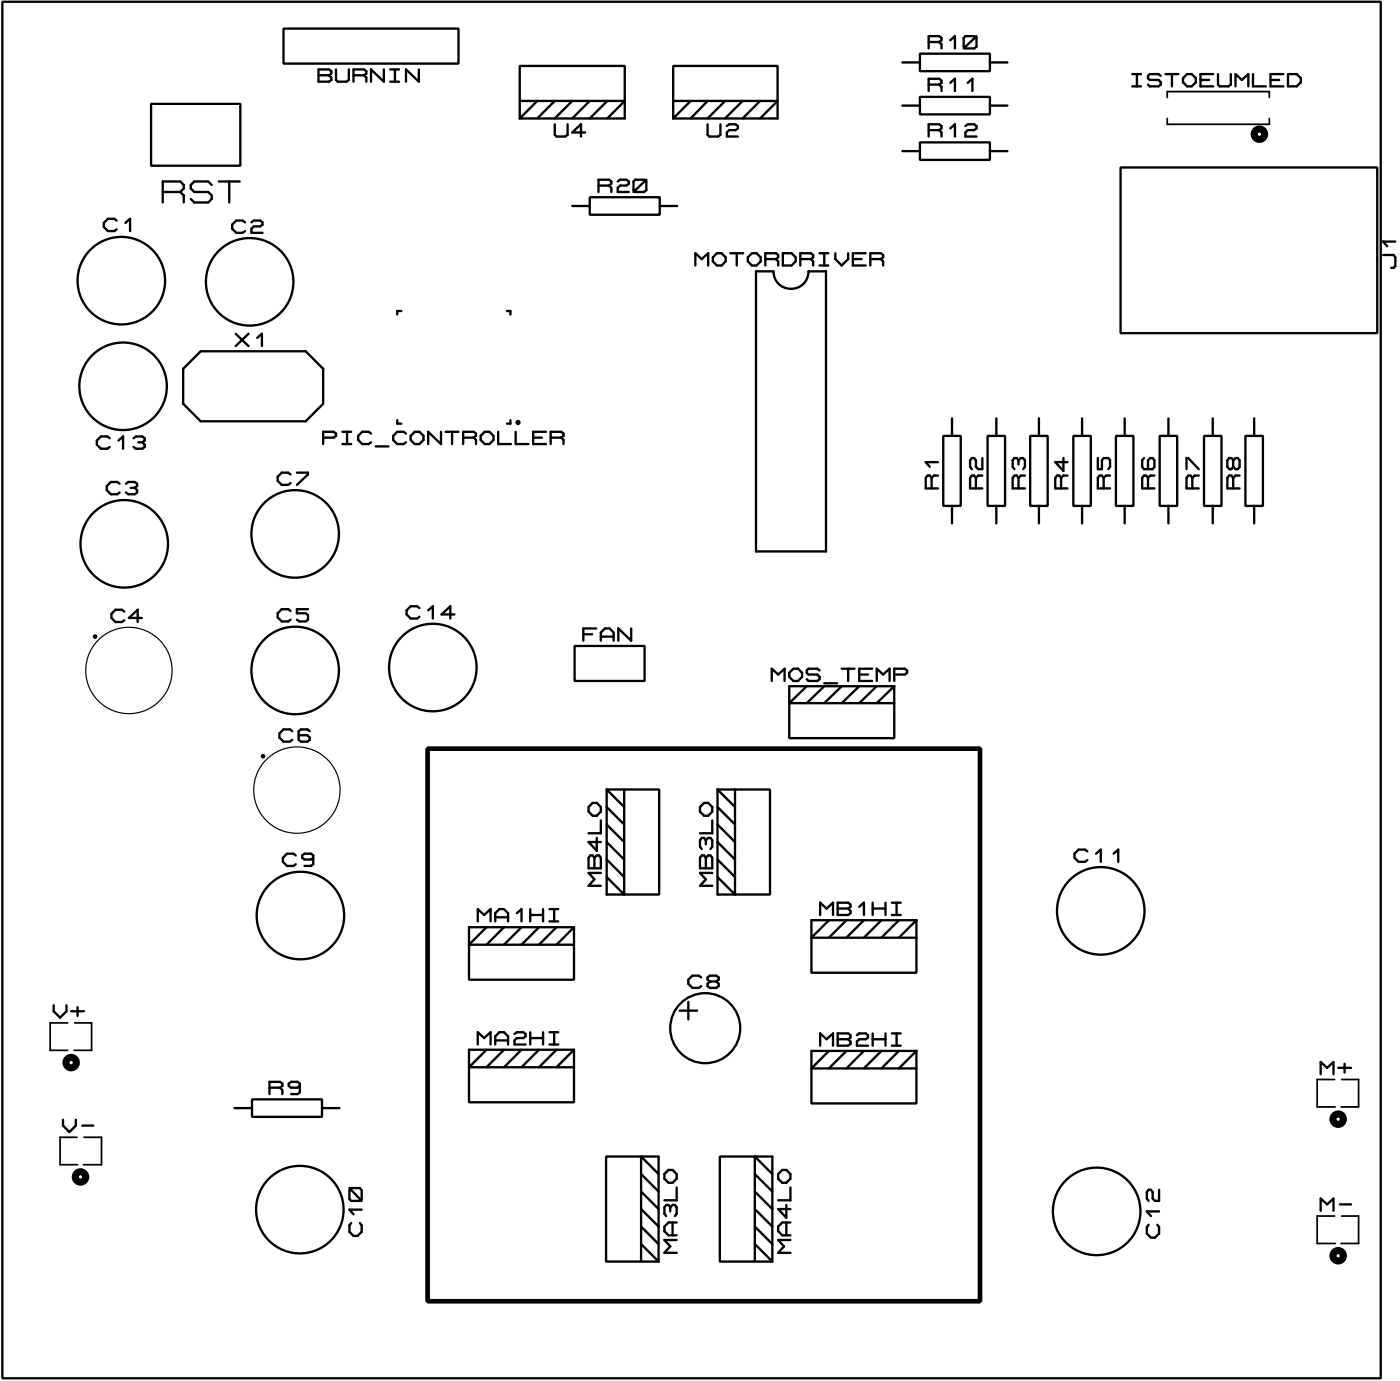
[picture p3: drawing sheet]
<svg xmlns="http://www.w3.org/2000/svg" width="102mm" height="100mm" viewBox="0 0 102 100" stroke-linecap="round" stroke-linejoin="round" font-family="sans-serif">
<g fill="none" stroke="#000" stroke-width=".17">
<path d="M.2 .1h100v99.9h-100zM8.5 16l-.2-.1h-.5l-.3 .3v.3l.3 .3h.5l.2-.2M9.1 16.2l.3-.3v.9M11 7.5h6.4v4.5h-6.4zM11.8 13.9h1.3M13.1 13.9l.2-.2v-.3l-.2-.2h-1.3v1.5M13.1 13.9l.2 .3v.5M15.4 13.4l-.3-.2h-1l-.3 .2v.3l.3 .2h1l.3 .3v.2l-.3 .3h-1l-.3-.3M15.9 13.2h1.5M16.6 13.2v1.5M17.8 16.1l-.2-.1h-.5l-.3 .3v.3l.3 .3h.5l.2-.1M18.2 16.1l.2-.1h.5l.1 .1v.2l-.1 .1h-.5l-.2 .2v.3h.8"/>
<path d="M20.6 2.1h12.7v2.5h-12.7zM23.1 5h.8l.1 .2v.1l-.1 .2 .1 .1v.2l-.1 .1h-.8zM23.1 5.5h.8M24.4 5v.8l.1 .1h.6l.2-.1v-.8M25.7 5.5h.7M26.4 5.5l.2-.2v-.1l-.2-.2h-.7v.9M26.4 5.5l.2 .1v.3M27.9 5v.9l-1-.9v.9M28.3 5h.7M28.3 5.9h.7M28.7 5v.9M30.4 5v.9l-.9-.9v.9"/>
<path d="M37.7 4.8h7.6v2.5h-7.6zM37.7 8.6h7.6v-1.3l-1.2 1.3M37.7 7.3v1.3M39 7.3l-1.3 1.3M40.3 9v.8l.1 .1h.6l.2-.1v-.8M40.3 7.3l-1.3 1.3M41.5 14.9h1.3M41.5 7.3l-1.2 1.3M42.5 9.6h-1l.7-.6v.9M42.8 14.3h5.1v1.3h-5.1zM42.8 7.3l-1.3 1.3M43.4 13.5h.8"/>
<path d="M44.1 7.3l-1.3 1.3M44.2 13.5l.2-.2v-.1l-.2-.2h-.8v.9M44.2 13.5l.2 .1v.3M44.8 13.2l.2-.2h.5l.1 .2v.1l-.1 .2h-.5l-.2 .1v.3h.8M46.1 13h.6l.2 .2v.6l-.2 .1h-.6l-.1-.1v-.6zM46.9 13l-.9 .9M47.9 14.9h1.2M48.9 4.8h7.5v2.5h-7.5zM48.9 8.6h7.5v-1.3l-1.2 1.3M48.9 7.3v1.3M50.1 7.3l-1.2 1.3M50.5 19.3v-.9l.4 .4 .5-.4v.9"/>
<path d="M51.4 9v.8l.1 .1h.6l.2-.1v-.8M51.4 7.3l-1.3 1.3M51.7 18.7l.3-.3h.4l.3 .3v.3l-.3 .3h-.4l-.3-.3zM52.6 7.3l-1.2 1.3M52.7 9.1l.2-.1h.5l.2 .1v.2l-.2 .1h-.5l-.2 .2v.3h.9M53 18.4h.9M53.5 18.4v.9M53.9 7.3l-1.3 1.3M54.6 18.4h.3l.3 .3v.3l-.3 .3h-.3l-.3-.3v-.3zM54.9 19.7h1.2a1.27 1.27 0 0 0 1.3 1.3 1.27 1.27 0 0 0 1.3-1.3h1.2v20.3h-5zM55.2 7.3l-1.3 1.3M55.5 18.8h.8"/>
<path d="M56.3 18.8l.2-.1v-.2l-.2-.1h-.8v.9M56.3 18.8l.2 .2v.3M56.8 18.4h.6l.3 .3v.3l-.3 .3h-.6zM58.1 18.8h.7M58.8 18.8l.2-.1v-.2l-.2-.1h-.7v.9M58.8 18.8l.2 .2v.3M59.5 18.4h.6M59.5 19.3h.6M59.8 18.4v.9M60.6 18.4v.4l.5 .5 .5-.5v-.4M61.9 18.8h.6M62.8 18.4h-.9v.9h.9"/>
<path d="M63.2 18.8h.7M63.9 18.8l.2-.1v-.2l-.2-.1h-.7v.9M63.9 18.8l.2 .2v.3M65.5 4.5h1.3M65.5 7.7h1.3M65.5 11h1.3M66.8 3.9h5v1.3h-5zM66.8 7h5v1.3h-5zM66.8 10.3h5v1.3h-5zM67.4 3h.8M67.4 6.1h.8M67.4 9.4h.8"/>
<path d="M68.2 3l.1-.1v-.1l-.1-.2h-.8v.9M68.2 6.1l.1-.1v-.2l-.1-.1h-.8v.9M68.2 9.4l.1-.1v-.2l-.1-.1h-.8v.9M68.2 3l.1 .2v.3M68.2 6.1l.1 .2v.3M68.2 9.4l.1 .2v.3M69 2.9l.3-.3v.9M69 6l.3-.3v.9M69 9.3l.3-.3v.9M70.1 2.6h.6l.2 .2v.6l-.2 .1h-.6l-.2-.1v-.6zM70.1 9.1l.1-.1h.5l.2 .1v.2l-.2 .1h-.5l-.1 .2v.3h.8M70.2 6l.4-.3v.9"/>
<path d="M70.9 2.6l-1 .9M71.8 4.5h1.3M71.8 7.7h1.3M71.8 11h1.3M81.3 12.1h18.6v12.1h-18.6zM82.2 5.4h.6M82.2 6.3h.6M82.5 5.4v.9M84.2 5.5l-.1-.1h-.7l-.1 .1v.2l.1 .1h.7l.1 .2v.1l-.1 .2h-.7l-.1-.2M84.6 5.4h.9M85 5.4v.9M85.9 5.7l.2-.3h.4l.3 .3v.3l-.3 .3h-.4l-.2-.3z"/>
<path d="M87.1 5.8h.7M88.1 5.4h-1v.9h1M88.4 5.4v.7l.1 .2h.7l.1-.2v-.7M89.7 6.3v-.9l.4 .4 .5-.4v.9M90.9 5.4v.9h1M92.2 5.8h.6M93.1 5.4h-.9v.9h.9M93.5 5.4h.6l.3 .3v.3l-.3 .3h-.6zM100.4 18.5h.7l.2 .2v.6l-.2 .1h-.1M101.3 17.5h-.9l.3 .4M8 31.8l-.2-.1h-.5l-.3 .3v.3l.3 .3h.5l.2-.2M8.6 32l.3-.3v.9"/>
<path d="M8.7 35.1l-.2-.1h-.5l-.3 .3v.3l.3 .3h.5l.2-.2M9.1 35.1l.2-.1h.5l.1 .1v.2l-.1 .1M9.5 35.4h.3M9.7 31.8l.2-.1h.4l.2 .1v.2l-.2 .1M9.8 35.4l.1 .2v.1l-.1 .2h-.5l-.2-.2M10 32.1h.3M10.3 32.1l.2 .2v.1l-.2 .2h-.4l-.2-.2M13.3 26.8l1.3-1.3h7.6l1.3 1.3v2.5l-1.3 1.3h-7.6l-1.3-1.3zM17.1 24.2l.9 .9M18 24.2l-.9 .9M18.7 24.5l.3-.3v.9M21.1 34.4l-.2-.1h-.5l-.2 .3v.3l.2 .3h.5l.2-.1"/>
<path d="M21.5 34.3h.9v.1l-.9 .8M23.5 31.7h.7l.2-.1v-.1l-.2-.2h-.7v.9M24.8 31.3h.7M24.8 32.2h.7M25.2 31.3v.9M26.9 31.5l-.1-.2h-.5l-.3 .3v.3l.3 .3h.5l.1-.1M27.3 32.4h.9M28.8 30.5v.2h.3M29.1 22.6h-.3v.2M29.5 31.5l-.2-.2h-.5l-.3 .3v.3l.3 .3h.5l.2-.1M30.1 31.3h.3l.3 .3v.3l-.3 .3h-.3l-.3-.3v-.3zM32 31.3v.9l-.9-.9v.9"/>
<path d="M32.3 31.3h1M32.8 31.3v.9M33.6 31.7h.8M34.4 31.7l.1-.1v-.1l-.1-.2h-.8v.9M34.4 31.7l.1 .2v.3M35.2 31.3h.3l.3 .3v.3l-.3 .3h-.3l-.3-.3v-.3zM36.2 31.3v.9h.9M36.8 22.6h.2v.2M37 30.5v.2h-.2M37.4 31.3v.9h1M38.7 31.7h.6M39.6 31.3h-.9v.9h.9"/>
<path d="M40 31.7h.7M40.7 31.7l.2-.1v-.1l-.2-.2h-.7v.9M40.7 31.7l.2 .2v.3M67.6 34.7l-.1-.2h-.2l-.1 .2v.7h.9M67.6 34.7v.7M68.1 34.5h-.3l-.2 .2M68.1 33.5h-.9l.3 .4M68.5 31.6h1.2v5.1h-1.2zM69.1 30.4v1.2M69.1 36.7v1.3M70.8 34.7l-.1-.2h-.2l-.1 .2v.7h.9M70.8 34.7v.7"/>
<path d="M71.3 33.2v.8h-.3l-.2-.1v-.5l-.1-.2h-.2l-.1 .2v.5l.1 .1M71.3 34.5h-.3l-.2 .2M71.7 31.6h1.2v5.1h-1.2zM72.3 30.4v1.2M72.3 36.7v1.3M73.9 34.7l-.1-.2h-.2l-.1 .2v.7h.9M73.9 33.4l-.1-.2h-.2l-.1 .2v.5l.1 .1M73.9 33.4l.2-.2h.2l.1 .2v.5l-.1 .1M73.9 33.4v.3M73.9 34.7v.7M74.4 34.5h-.3l-.2 .2M74.8 31.6h1.2v5.1h-1.2z"/>
<path d="M75.4 30.4v1.2M75.4 36.7v1.3M77 34.7l-.1-.2h-.2l-.1 .2v.7h.9M77 34.7v.7M77.2 33.2v1l-.6-.7h.9M77.5 34.5h-.3l-.2 .2M77.9 31.6h1.3v5.1h-1.3zM78.5 30.4v1.2M78.5 36.7v1.3M79.7 33.2v.8h.3v-.6l.1-.2h.3l.2 .2v.5l-.2 .1M80.1 34.7l-.1-.2h-.2l-.1 .2v.7h.9M80.1 34.7v.7"/>
<path d="M80.6 34.5h-.3l-.2 .2M81 31.6h1.3v5.1h-1.3zM81.6 30.4v1.2M81.6 36.7v1.3M83 33.2l-.1 .2v.5l.1 .1h.7l.1-.1v-.5l-.1-.2h-.2l-.2 .2v.6M83.3 34.7v.7M83.3 34.7l-.1-.2h-.2l-.1 .2v.7h.9M83.8 34.5h-.3l-.2 .2M84.2 31.6h1.2v5.1h-1.2zM84.8 30.4v1.2M84.8 36.7v1.3M86.1 34v-.8h.1l.8 .8"/>
<path d="M86.5 34.7l-.1-.2h-.2l-.1 .2v.7h.9M86.5 34.7v.7M87 34.5h-.3l-.2 .2M87.4 31.6h1.2v5.1h-1.2zM88 30.4v1.2M88 36.7v1.3M89.5 34.7l-.1-.2h-.2l-.1 .2v.7h.9M89.5 33.4l-.1-.2h-.2l-.1 .2v.5l.1 .1h.2l.1-.1M89.5 33.4l.2-.2h.1l.2 .2v.5l-.2 .1h-.1l-.2-.1M89.5 33.4v.5M89.5 34.7v.7M90 34.5h-.3l-.2 .2"/>
<path d="M90.4 31.6h1.3v5.1h-1.3zM91 30.4v1.2M91 36.7v1.3M9 44.4l-.2-.2h-.4l-.3 .3v.3l.3 .3h.4l.2-.1M10.3 44.8h-.9l.6-.6v.9M21.1 44.3l-.2-.1h-.5l-.2 .3v.3l.2 .3h.5l.2-.1M21.2 53l-.2-.1h-.4l-.3 .3v.3l.3 .3h.4l.2-.1M22.4 44.2h-.9v.3h.7l.2 .1v.4l-.2 .1h-.5l-.2-.1M22.5 53l-.2-.1h-.5l-.1 .1v.7l.1 .1h.5l.2-.1v-.2l-.2-.2h-.6M30.4 44.1l-.1-.1h-.5l-.3 .3v.3l.3 .3h.5l.1-.2M31.1 44.3l.3-.3v.9M33 44.6h-1l.7-.6v.9"/>
<path d="M41.7 46.9h5.1v2.5h-5.1zM42.3 46h.7M43 58.3h.3l.3 .2v.4l-.3 .3h-.3l-.3-.3v-.4zM43.3 45.6h-1v.9M43.6 59.5v1h-.9M43.6 46.5v-.6l.3-.3h.3l.3 .3v.6M43.6 46.2h.9M44 57.3v7.6h1.3l-1.3-1.3M44 57.3h1.3M44 59.8l1.3 1.3M44 58.5l1.3 1.3M44 57.3l1.3 1.2"/>
<path d="M45.3 57.3h2.5v7.6h-2.5zM45.8 45.6v.9l-.9-.9v.9M51.1 58.3h.3l.3 .2v.4l-.3 .3h-.3l-.3-.3v-.4zM51.7 59.5v1h-.9M52.1 57.3v7.6h1.2l-1.2-1.3M52.1 57.3h1.2M52.1 59.8l1.2 1.3M52.1 58.5l1.2 1.3M52.1 57.3l1.2 1.2M53.3 57.3h2.6v7.6h-2.6zM56 49.4v-.9l.5 .4 .4-.4v.9M57.3 51h7.6v2.6h-7.6z"/>
<path d="M57.6 48.5h.3l.3 .3v.3l-.3 .3h-.3l-.3-.3v-.3zM58.5 49.8l-1.2 1.2v-1.2h7.6M59.5 48.6l-.2-.1h-.6l-.2 .1v.2l.2 .1h.6l.2 .2v.2l-.2 .1h-.6l-.2-.1M59.8 49.8l-1.3 1.2M59.8 49.6h.9M61.1 49.8l-1.3 1.2M61.1 48.5h.9M61.6 48.5v.9M62.4 49.8l-1.3 1.2M62.4 48.9h.6M63.3 48.5h-.9v.9h.9M63.6 49.8l-1.2 1.2"/>
<path d="M63.6 49.4v-.9l.5 .4 .5-.4v.9M64.9 48.9h.8l.1-.1v-.2l-.1-.1h-.8v.9M64.9 49.8v1.2M64.9 49.8l-1.3 1.2M3.9 72.9v.5l.5 .4 .4-.4v-.5M5.2 73.4h.9M5.6 73.1v.6M18.3 79.8h5.1v1.2h-5.1zM19.6 78.9h.7M20.3 78.9l.2-.1v-.2l-.2-.1h-.7v.9M20.3 78.9l.2 .2v.3M21.5 62.1l-.2-.2h-.5l-.3 .3v.3l.3 .3h.5l.2-.1"/>
<path d="M21.8 78.8l-.2 .1h-.5l-.1-.1v-.2l.1-.1h.5l.2 .1v.6l-.2 .2h-.5M22.7 62.2l-.1 .2h-.5l-.2-.2v-.1l.2-.2h.5l.1 .2v.6l-.1 .1h-.5M34 68.5h7.7v2.6h-7.7zM34 77.4h7.7v2.6h-7.7zM34.7 66.8v-.8l.4 .4 .5-.4v.8M34.7 75.8v-.9l.4 .4 .5-.4v.9M35.3 67.3l-1.3 1.2v-1.2h7.7M35.3 76.2l-1.3 1.2v-1.2h7.7M35.9 66.8v-.5l.3-.3h.4l.3 .3v.5M35.9 75.8v-.6l.3-.3h.4l.3 .3v.6M35.9 66.5h1M35.9 75.5h1"/>
<path d="M36.6 67.3l-1.3 1.2M36.6 76.2l-1.3 1.2M37.3 75l.2-.1h.5l.1 .1v.2l-.1 .1h-.5l-.2 .2v.3h.8M37.5 66.3l.3-.3v.8M37.8 67.3l-1.2 1.2M37.8 76.2l-1.2 1.2M38.5 66v.8M38.5 74.9v.9M38.5 66.4h.9M38.5 75.3h.9M39.1 67.3l-1.3 1.2M39.1 76.2l-1.3 1.2"/>
<path d="M39.4 66v.8M39.4 74.9v.9M39.9 66h.6M39.9 66.8h.6M39.9 74.9h.6M39.9 75.8h.6M40.2 66v.8M40.2 74.9v.9M40.4 67.3l-1.3 1.2M40.4 76.2l-1.3 1.2M41.7 67.3v1.2M41.7 76.2v1.2"/>
<path d="M41.7 67.3l-1.3 1.2M41.7 76.2l-1.3 1.2M42.8 62.1h.2l.1 .1 .2-.1h.2l.1 .1v.8h-.9v-.8zM43.1 62.2v.8M43.3 60.8v.9l-.6-.6h.9M43.6 63.3h-.9l.4 .5-.4 .5h.9M44 62.4l1.3 1.2M44 61.1l1.3 1.3M49.3 73.3h1.3M50 72.7v1.3M50.9 70.9l-.2-.1h-.5l-.2 .3v.3l.2 .3h.5l.2-.2M50.9 62.1h.2l.1 .1 .2-.1h.2l.1 .1v.8h-.9v-.8z"/>
<path d="M51.2 61l-.1-.2h-.2l-.1 .2v.4l.1 .2M51.2 61l.2-.2h.2l.1 .2v.4l-.1 .2M51.2 61v.3M51.2 62.2v.8M51.5 71.2l-.1 .2v.1l.1 .2h.5l.2-.2v-.1l-.2-.2M51.5 71.2l-.1-.1v-.2l.1-.1h.5l.2 .1v.2l-.2 .1M51.5 71.2h.5M51.7 63.3h-.9l.4 .5-.4 .5h.9M52.1 62.4l1.2 1.2M52.1 61.1l1.2 1.3M58.9 68h7.6v2.6h-7.6zM58.9 77.5h7.6v2.6h-7.6z"/>
<path d="M59.5 66.4v-.9l.5 .4 .5-.4v.9M59.5 75.9v-.9l.5 .4 .5-.4v.9M60.2 66.8l-1.3 1.2v-1.2h7.6M60.2 76.2l-1.3 1.3v-1.3h7.6M60.8 65.5h.8l.1 .1v.2l-.1 .1 .1 .2v.2l-.1 .1h-.8zM60.8 75h.8l.1 .1v.2l-.1 .1 .1 .2v.1l-.1 .2h-.8zM60.8 65.9h.8M60.8 75.4h.8M61.4 66.8l-1.2 1.2M61.4 76.2l-1.2 1.3M62.2 75.1l.2-.1h.4l.2 .1v.2l-.2 .1h-.4l-.2 .2v.3h.8M62.4 65.8l.3-.3v.9"/>
<path d="M62.7 66.8l-1.3 1.2M62.7 76.2l-1.3 1.3M63.3 65.9h1M63.3 65.5v.9M63.3 75v.9M63.3 75.4h1M64 66.8l-1.3 1.2M64 76.2l-1.3 1.3M64.3 65.5v.9M64.3 75v.9M64.7 66.4h.7M64.7 65.5h.7"/>
<path d="M64.7 75h.7M64.7 75.9h.7M65.1 65.5v.9M65.1 75v.9M65.2 66.8l-1.2 1.2M65.2 76.2l-1.2 1.3M66.5 66.8v1.2M66.5 76.2v1.3M66.5 66.8l-1.3 1.2M66.5 76.2l-1.3 1.3M78.9 61.8l-.2-.2h-.4l-.3 .3v.3l.3 .3h.4l.2-.1M79.5 61.9l.4-.3v.9"/>
<path d="M80.8 61.9l.4-.3v.9M95.8 77.9v-.9l.5 .5 .5-.5v.9M97.1 77.5h.9M97.6 77.2v.6M4.6 81.2v.5l.4 .4 .5-.4v-.5M6 81.7h.8M17 80.4h1.3M23.4 80.4h1.2M25.4 86.2l.8 .9M25.5 88.7l-.1 .2v.5l.3 .3h.3l.2-.3v-.5l-.1-.2M25.5 86.2h.6l.1 .2v.6l-.1 .1h-.6l-.1-.1v-.6zM26.2 87.8h-.8l.3 .3"/>
<path d="M44 83.9h2.5v7.6h-2.5zM46.5 91.5h1.3M46.5 85.2l1.3 1.2M46.5 86.4l1.3 1.3M46.5 87.7l1.3 1.3M46.5 89l1.3 1.3M46.5 90.3l1.3 1.2M47.8 85.2l-1.3-1.3h1.3v7.6M48.5 84.9h.3l.3 .3v.3l-.3 .3h-.3l-.3-.3v-.3zM48.6 87.6l-.1-.2h-.2l-.1 .2v.5l.1 .1M48.6 87.6l.2-.2h.2l.1 .2v.5l-.1 .1M48.6 87.6v.3"/>
<path d="M48.8 88.7v.9M49.1 90h-.9l.4 .4-.4 .5h.9M49.1 88.7h-.6l-.3 .3v.3l.3 .3h.6M49.1 86.1v1h-.9M52.2 83.9h2.6v7.6h-2.6zM54.8 91.5h1.2M54.8 85.2l1.2 1.2M54.8 86.4l1.2 1.3M54.8 87.7l1.2 1.3M54.8 89l1.2 1.3M54.8 90.3l1.2 1.2M56 85.2l-1.2-1.3h1.2v7.6"/>
<path d="M56.8 84.9h.3l.3 .3v.3l-.3 .3h-.3l-.3-.3v-.3zM57.1 87.4v.9l-.6-.6h.9M57.1 88.7v.9M57.4 90h-.9l.4 .4-.4 .5h.9M57.4 88.7h-.6l-.3 .3v.3l.3 .3h.6M57.4 86.1v1h-.9M83.4 88.9l-.2 .1v.5l.3 .3h.3l.3-.3v-.5l-.1-.1M84.1 86.3v.8h-.3l-.1-.1v-.5l-.2-.2h-.1l-.2 .2v.5l.2 .1M84.1 87.9h-.9l.3 .3M95.8 87.8v-.8l.5 .4 .5-.4v.8M97.2 87.4h.8"/>
<circle cx="8.8" cy="20.4" r="3.2"/>
<circle cx="8.9" cy="28" r="3.2"/>
<circle cx="9" cy="39.5" r="3.2"/>
<circle cx="18.1" cy="20.4" r="3.2"/>
<circle cx="21.4" cy="38.7" r="3.2"/>
<circle cx="6.9" cy="46.2" r=".08"/>
<circle cx="19.1" cy="54.9" r=".08"/>
<circle cx="21.4" cy="48.6" r="3.2"/>
<circle cx="31.4" cy="48.4" r="3.2"/>
<circle cx="21.8" cy="66.4" r="3.2"/>
<circle cx="51.2" cy="74.6" r="2.54"/>
<circle cx="79.9" cy="66.1" r="3.2"/>
<circle cx="21.8" cy="87.8" r="3.2"/>
<circle cx="79.6" cy="87.9" r="3.2"/>
</g>
<g fill="none" stroke="#000" stroke-width=".51">
<circle cx="91.4" cy="9.7" r=".38"/>
<circle cx="5.2" cy="77.1" r=".38"/>
<circle cx="5.8" cy="85.4" r=".38"/>
<circle cx="97.1" cy="81.2" r=".38"/>
<circle cx="97.1" cy="91.1" r=".38"/>
</g>
<path d="M84.7 8.6v.4h7.4v-.4M84.7 7.1v-.5h7.4v.5M4.9 74.2h-1.3v2h1.3M5.4 74.2h1.2v2h-1.2M96.9 78.3h-1.3v2h1.3M97.4 78.3h1.2v2h-1.3M5.6 82.5h-1.2v2h1.2M6.1 82.5h1.3v2h-1.3M96.9 88.2h-1.3v2h1.3M97.4 88.2h1.2v2h-1.3" fill="none" stroke="#000" stroke-width=".13"/>
<path d="M31 54.3h40.1v40.1h-40.1z" fill="none" stroke="#000" stroke-width=".34"/>
<circle cx="37.6" cy="30.6" r=".08" fill="none" stroke="#000" stroke-width=".21"/>
<g fill="none" stroke="#000" stroke-width=".08">
<circle cx="9.4" cy="48.6" r="3.1"/>
<circle cx="21.5" cy="57.3" r="3.1"/>
</g>
</svg>
